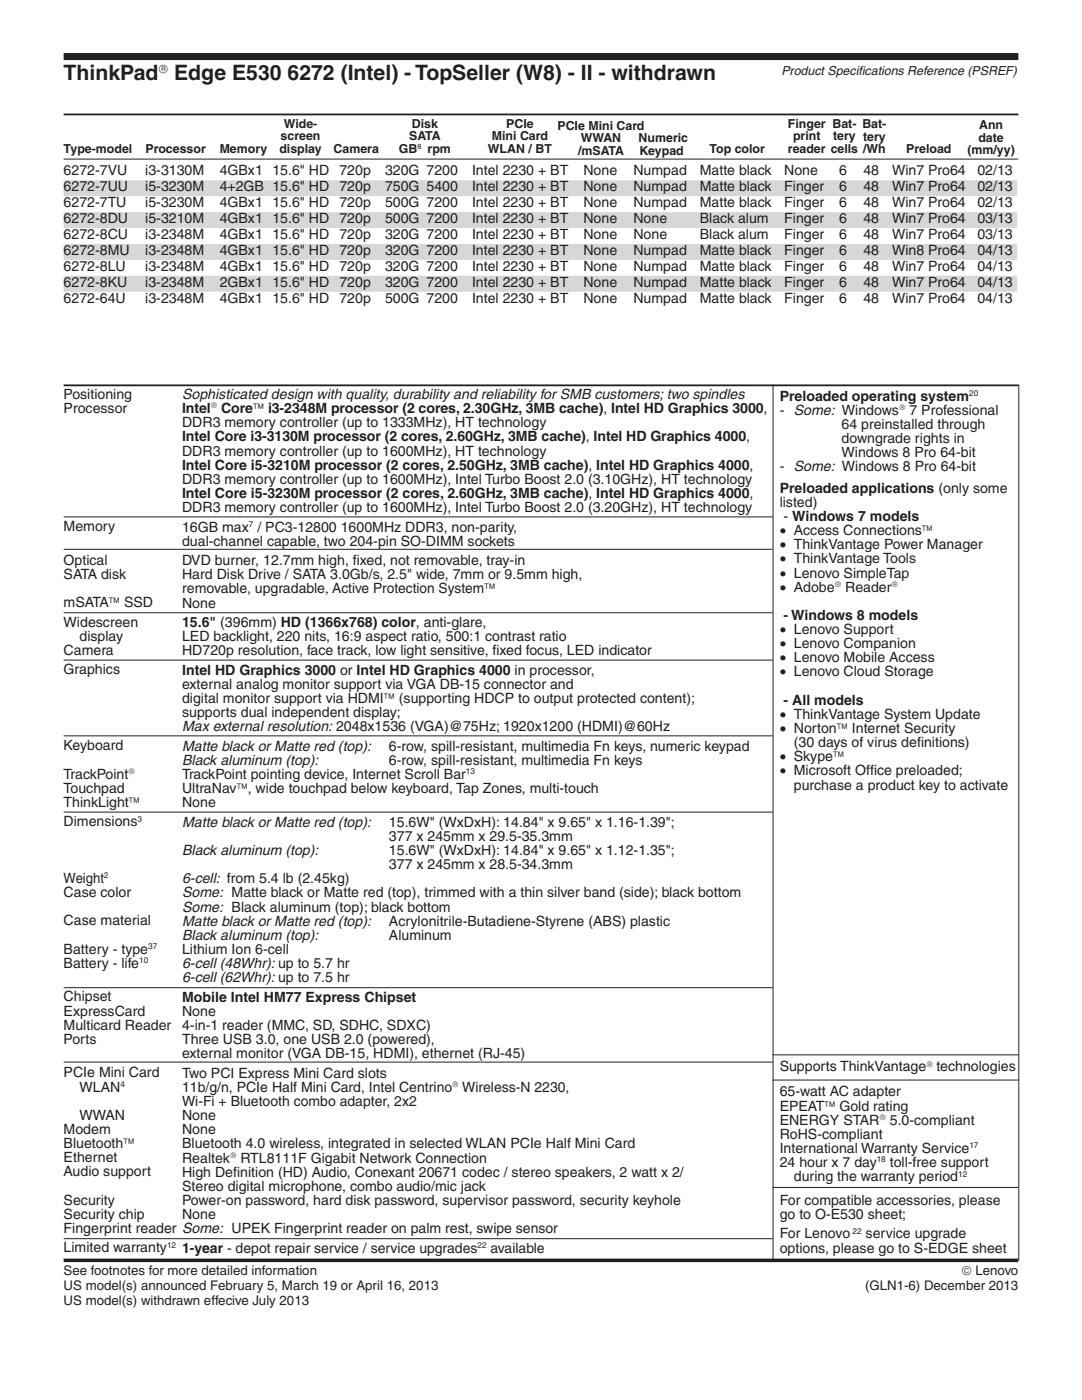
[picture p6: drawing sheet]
<svg xmlns="http://www.w3.org/2000/svg" width="216mm" height="279mm" viewBox="0 0 216 279" stroke-linecap="round" stroke-linejoin="round" font-family="sans-serif">
<defs><g id="words">
<g font-size="4.2" fill="#231f20">
<text x="12.7" y="15.9">ThinkPad</text>
<text x="34.8" y="15.9">Edge E530 6272 (Intel) - TopSeller (W8) - II - withdrawn</text>
</g>
<g font-size="2.8" fill="#231f20">
<text x="12.7" y="35">6272-7VU</text>
<text x="29" y="35">i3-3130M</text>
<text x="43.8" y="35">4GBx1 15.6&quot; HD</text>
<text x="67.7" y="35">720p</text>
<text x="76.8" y="35">320G 7200</text>
<text x="94.2" y="35">Intel 2230 + BT</text>
<text x="116.4" y="35">None</text>
<text x="126.4" y="35">Numpad</text>
<text x="139.6" y="35">Matte black</text>
<text x="156.5" y="35">None</text>
<text x="167.4" y="35">6</text>
<text x="172.3" y="35">48</text>
<text x="178" y="35">Win7 Pro64</text>
<text x="195" y="35">02/13</text>
<text x="12.7" y="38.2">6272-7UU</text>
<text x="12.7" y="41.3">6272-7TU</text>
<text x="29" y="38.2">i5-3230M</text>
<text x="29" y="41.3">i5-3230M</text>
<text x="43.8" y="38.2">4+2GB 15.6&quot; HD</text>
<text x="43.8" y="41.3">4GBx1 15.6&quot; HD</text>
<text x="67.7" y="38.2">720p</text>
<text x="67.7" y="41.3">720p</text>
<text x="76.8" y="38.2">750G 5400</text>
<text x="76.8" y="41.3">500G 7200</text>
<text x="94.2" y="38.2">Intel 2230 + BT</text>
<text x="94.2" y="41.3">Intel 2230 + BT</text>
<text x="116.4" y="38.2">None</text>
<text x="116.4" y="41.3">None</text>
<text x="126.4" y="38.2">Numpad</text>
<text x="126.4" y="41.3">Numpad</text>
<text x="139.6" y="38.2">Matte black</text>
<text x="139.6" y="41.3">Matte black</text>
<text x="156.5" y="38.2">Finger</text>
<text x="156.5" y="41.3">Finger</text>
<text x="167.4" y="38.2">6</text>
<text x="167.4" y="41.3">6</text>
<text x="172.3" y="38.2">48</text>
<text x="172.3" y="41.3">48</text>
<text x="178" y="38.2">Win7 Pro64</text>
<text x="178" y="41.3">Win7 Pro64</text>
<text x="195" y="38.2">02/13</text>
<text x="195" y="41.3">02/13</text>
<text x="12.7" y="44.5">6272-8DU</text>
<text x="12.7" y="47.7">6272-8CU</text>
<text x="29" y="44.5">i5-3210M</text>
<text x="29" y="47.7">i3-2348M</text>
<text x="43.8" y="44.5">4GBx1 15.6&quot; HD</text>
<text x="43.8" y="47.7">4GBx1 15.6&quot; HD</text>
<text x="67.7" y="44.5">720p</text>
<text x="67.7" y="47.7">720p</text>
<text x="76.8" y="44.5">500G 7200</text>
<text x="76.8" y="47.7">320G 7200</text>
<text x="94.2" y="44.5">Intel 2230 + BT</text>
<text x="94.2" y="47.7">Intel 2230 + BT</text>
<text x="116.4" y="44.5">None</text>
<text x="116.4" y="47.7">None</text>
<text x="126.4" y="44.5">None</text>
<text x="126.4" y="47.7">None</text>
<text x="139.6" y="44.5">Black alum</text>
<text x="139.6" y="47.7">Black alum</text>
<text x="156.5" y="44.5">Finger</text>
<text x="156.5" y="47.7">Finger</text>
<text x="167.4" y="44.5">6</text>
<text x="167.4" y="47.7">6</text>
<text x="172.3" y="44.5">48</text>
<text x="172.3" y="47.7">48</text>
<text x="178" y="44.5">Win7 Pro64</text>
<text x="178" y="47.7">Win7 Pro64</text>
<text x="195" y="44.5">03/13</text>
<text x="195" y="47.7">03/13</text>
<text x="12.7" y="50.9">6272-8MU</text>
<text x="29" y="50.9">i3-2348M</text>
<text x="43.8" y="50.9">4GBx1 15.6&quot; HD</text>
<text x="67.7" y="50.9">720p</text>
<text x="76.8" y="50.9">320G 7200</text>
<text x="94.2" y="50.9">Intel 2230 + BT</text>
<text x="116.4" y="50.9">None</text>
<text x="126.4" y="50.9">Numpad</text>
<text x="139.6" y="50.9">Matte black</text>
<text x="156.5" y="50.9">Finger</text>
<text x="167.4" y="50.9">6</text>
<text x="172.3" y="50.9">48</text>
<text x="178" y="50.9">Win8 Pro64</text>
<text x="195" y="50.9">04/13</text>
<text x="12.7" y="54">6272-8LU</text>
<text x="12.7" y="57.2">6272-8KU</text>
<text x="29" y="54">i3-2348M</text>
<text x="29" y="57.2">i3-2348M</text>
<text x="43.8" y="54">4GBx1 15.6&quot; HD</text>
<text x="43.8" y="57.2">2GBx1 15.6&quot; HD</text>
<text x="67.7" y="54">720p</text>
<text x="67.7" y="57.2">720p</text>
<text x="76.8" y="54">320G 7200</text>
<text x="76.8" y="57.2">320G 7200</text>
<text x="94.2" y="54">Intel 2230 + BT</text>
<text x="94.2" y="57.2">Intel 2230 + BT</text>
<text x="116.4" y="54">None</text>
<text x="116.4" y="57.2">None</text>
<text x="126.4" y="54">Numpad</text>
<text x="126.4" y="57.2">Numpad</text>
<text x="139.6" y="54">Matte black</text>
<text x="139.6" y="57.2">Matte black</text>
<text x="156.5" y="54">Finger</text>
<text x="156.5" y="57.2">Finger</text>
<text x="167.4" y="54">6</text>
<text x="167.4" y="57.2">6</text>
<text x="172.3" y="54">48</text>
<text x="172.3" y="57.2">48</text>
<text x="178" y="54">Win7 Pro64</text>
<text x="178" y="57.2">Win7 Pro64</text>
<text x="195" y="54">04/13</text>
<text x="195" y="57.2">04/13</text>
<text x="12.7" y="60.4">6272-64U</text>
<text x="29" y="60.4">i3-2348M</text>
<text x="43.8" y="60.4">4GBx1 15.6&quot; HD</text>
<text x="67.7" y="60.4">720p</text>
<text x="76.8" y="60.4">500G 7200</text>
<text x="94.2" y="60.4">Intel 2230 + BT</text>
<text x="116.4" y="60.4">None</text>
<text x="126.4" y="60.4">Numpad</text>
<text x="139.6" y="60.4">Matte black</text>
<text x="156.5" y="60.4">Finger</text>
<text x="167.4" y="60.4">6</text>
<text x="172.3" y="60.4">48</text>
<text x="178" y="60.4">Win7 Pro64</text>
<text x="195" y="60.4">04/13</text>
<text x="12.7" y="79.6">Positioning</text>
<text x="12.7" y="82.4">Processor</text>
<text x="36.3" y="79.6">Sophisticated design with quality, durability and reliability for SMB customers; two spindles</text>
<text x="36.3" y="82.4">Intel</text>
<text x="44.1" y="82.4">Core™ i3-2348M processor (2 cores, 2.30GHz, 3MB cache), Intel HD Graphics 3000,</text>
<text x="155.6" y="80">Preloaded operating system</text>
<text x="155.6" y="82.8">- Some: Windows</text>
<text x="181.5" y="82.8">7 Professional</text>
<text x="36.3" y="85.3">DDR3 memory controller (up to 1333MHz), HT technology</text>
<text x="36.3" y="88.1">Intel Core i3-3130M processor (2 cores, 2.60GHz, 3MB cache), Intel HD Graphics 4000,</text>
<text x="167.9" y="85.6">64 preinstalled through</text>
<text x="167.9" y="88.4">downgrade rights in</text>
<text x="36.3" y="90.9">DDR3 memory controller (up to 1600MHz), HT technology</text>
<text x="36.3" y="93.7">Intel Core i5-3210M processor (2 cores, 2.50GHz, 3MB cache), Intel HD Graphics 4000,</text>
<text x="155.6" y="94.1">- Some: Windows 8 Pro 64-bit</text>
<text x="167.9" y="91.3">Windows 8 Pro 64-bit</text>
<text x="36.3" y="96.6">DDR3 memory controller (up to 1600MHz), Intel Turbo Boost 2.0 (3.10GHz), HT technology</text>
<text x="36.3" y="99.4">Intel Core i5-3230M processor (2 cores, 2.60GHz, 3MB cache), Intel HD Graphics 4000,</text>
<text x="155.6" y="98.3">Preloaded applications (only some</text>
<text x="155.6" y="101.1">listed)</text>
<text x="12.7" y="106">Memory</text>
<text x="36.3" y="102.2">DDR3 memory controller (up to 1600MHz), Intel Turbo Boost 2.0 (3.20GHz), HT technology</text>
<text x="36.3" y="106.1">16GB max / PC3-12800 1600MHz DDR3, non-parity,</text>
<text x="155.6" y="106.8">• Access Connections™</text>
<text x="156.4" y="104">- Windows 7 models</text>
<text x="12.7" y="112.7">Optical</text>
<text x="36.3" y="108.9">dual-channel capable, two 204-pin SO-DIMM sockets</text>
<text x="36.3" y="112.8">DVD burner, 12.7mm high, f</text>
<text x="70.4" y="112.8">i xed, not removable, tray-in</text>
<text x="155.6" y="109.6">• ThinkVantage Power Manager</text>
<text x="155.6" y="112.4">• ThinkVantage Tools</text>
<text x="12.7" y="115.5">SATA disk</text>
<text x="36.3" y="115.6">Hard Disk Drive / SATA 3.0Gb/s, 2.5&quot; wide, 7mm or 9.5mm high,</text>
<text x="36.3" y="118.4">removable, upgradable, Active Protection System™</text>
<text x="155.6" y="115.3">• Lenovo SimpleTap</text>
<text x="155.6" y="118.1">• Adobe</text>
<text x="168.6" y="118.1">Reader</text>
<text x="12.7" y="121.2">mSATA™ SSD</text>
<text x="12.7" y="125.1">Widescreen</text>
<text x="36.3" y="121.2">None</text>
<text x="36.3" y="125.1">15.6&quot; (396mm) HD (1366x768) color, anti-glare,</text>
<text x="156.4" y="123.7">- Windows 8 models</text>
<text x="12.7" y="130.7">Camera</text>
<text x="15.9" y="127.9">display</text>
<text x="36.3" y="128">LED backlight, 220 nits, 16:9 aspect ratio, 500:1 contrast ratio</text>
<text x="36.3" y="130.8">HD720p resolution, face track, low light sensitive, f</text>
<text x="98.3" y="130.8">i xed focus, LED indicator</text>
<text x="155.6" y="126.5">• Lenovo Support</text>
<text x="155.6" y="129.4">• Lenovo Companion</text>
<text x="12.7" y="134.6">Graphics</text>
<text x="36.3" y="134.7">Intel HD Graphics 3000 or Intel HD Graphics 4000 in processor,</text>
<text x="36.3" y="137.5">external analog monitor support via VGA DB-15 connector and</text>
<text x="155.6" y="132.2">• Lenovo Mobile Access</text>
<text x="155.6" y="135">• Lenovo Cloud Storage</text>
<text x="36.3" y="140.3">digital monitor support via HDMI™ (supporting HDCP to output protected content);</text>
<text x="36.3" y="143.1">supports dual independent display;</text>
<text x="155.6" y="143.5">• ThinkVantage System Update</text>
<text x="156.4" y="140.7">- All models</text>
<text x="12.7" y="149.8">Keyboard</text>
<text x="36.3" y="145.9">Max external resolution: 2048x1536 (VGA)@75Hz; 1920x1200 (HDMI)@60Hz</text>
<text x="36.3" y="149.8">Matte black or Matte red (top):</text>
<text x="77.6" y="149.8">6-row, spill-resistant, multimedia Fn keys, numeric keypad</text>
<text x="155.6" y="146.3">• Norton™ Internet Security</text>
<text x="158.4" y="149.1">(30 days of virus def</text>
<text x="183" y="149.1">i nitions)</text>
<text x="12.7" y="155.4">TrackPoint</text>
<text x="36.3" y="152.6">Black aluminum (top):</text>
<text x="36.3" y="155.5">TrackPoint pointing device, Internet Scroll Bar</text>
<text x="77.6" y="152.6">6-row, spill-resistant, multimedia Fn keys</text>
<text x="155.6" y="151.9">• Skype™</text>
<text x="155.6" y="154.8">• Microsoft Off</text>
<text x="173.6" y="154.8">i ce preloaded;</text>
<text x="12.7" y="158.2">Touchpad</text>
<text x="12.7" y="161">ThinkLight™</text>
<text x="36.3" y="158.3">UltraNav™, wide touchpad below keyboard, Tap Zones, multi-touch</text>
<text x="36.3" y="161.1">None</text>
<text x="158.4" y="157.6">purchase a product key to activate</text>
<text x="12.7" y="164.9">Dimensions</text>
<text x="36.3" y="165">Matte black or Matte red (top):</text>
<text x="77.6" y="167.8">377 x 245mm x 29.5-35.3mm</text>
<text x="77.6" y="165">15.6W&quot; (WxDxH): 14.84&quot; x 9.65&quot; x 1.16-1.39&quot;;</text>
<text x="36.3" y="170.6">Black aluminum (top):</text>
<text x="77.6" y="173.5">377 x 245mm x 28.5-34.3mm</text>
<text x="77.6" y="170.6">15.6W&quot; (WxDxH): 14.84&quot; x 9.65&quot; x 1.12-1.35&quot;;</text>
<text x="12.7" y="176.2">Weight</text>
<text x="12.7" y="179">Case color</text>
<text x="36.3" y="176.3">6-cell: from 5.4 lb (2.45kg)</text>
<text x="36.3" y="179.1">Some: Matte black or Matte red (top), trimmed with a thin silver band (side); black bottom</text>
<text x="12.7" y="184.7">Case material</text>
<text x="36.3" y="181.9">Some: Black aluminum (top); black bottom</text>
<text x="36.3" y="184.7">Matte black or Matte red (top):</text>
<text x="77.6" y="184.7">Acrylonitrile-Butadiene-Styrene (ABS) plastic</text>
<text x="12.7" y="190.3">Battery - type</text>
<text x="36.3" y="187.6">Black aluminum (top):</text>
<text x="36.3" y="190.4">Lithium Ion 6-cell</text>
<text x="77.6" y="187.6">Aluminum</text>
<text x="12.7" y="193.2">Battery - life</text>
<text x="36.3" y="193.2">6-cell (48Whr): up to 5.7 hr</text>
<text x="36.3" y="196">6-cell (62Whr): up to 7.5 hr</text>
<text x="12.7" y="199.9">Chipset</text>
<text x="12.7" y="202.7">ExpressCard</text>
<text x="36.3" y="199.9">Mobile Intel HM77 Express Chipset</text>
<text x="36.3" y="202.7">None</text>
<text x="12.7" y="205.5">Multicard Reader</text>
<text x="12.7" y="208.3">Ports</text>
<text x="36.3" y="205.6">4-in-1 reader (MMC, SD, SDHC, SDXC)</text>
<text x="36.3" y="208.4">Three USB 3.0, one USB 2.0 (powered),</text>
<text x="12.7" y="215">PCIe Mini Card</text>
<text x="36.3" y="211.2">external monitor (VGA DB-15, HDMI), ethernet (RJ-45)</text>
<text x="36.3" y="215.1">Two PCI Express Mini Card slots</text>
<text x="155.6" y="213.8">Supports ThinkVantage</text>
<text x="186.8" y="213.8">technologies</text>
<text x="15.9" y="217.8">WLAN</text>
<text x="36.3" y="220.7">Wi-Fi + Bluetooth combo adapter, 2x2</text>
<text x="36.3" y="217.9">11b/g/n, PCIe Half Mini Card, Intel Centrino Wireless-N 2230,</text>
<text x="155.6" y="218.8">65-watt AC adapter</text>
<text x="155.6" y="221.6">EPEAT™ Gold rating</text>
<text x="12.7" y="226.3">Modem</text>
<text x="15.9" y="223.5">WWAN</text>
<text x="36.3" y="223.6">None</text>
<text x="36.3" y="226.4">None</text>
<text x="155.6" y="224.5">ENERGY STAR</text>
<text x="155.6" y="227.3">RoHS-compliant</text>
<text x="177.6" y="224.5">5.0-compliant</text>
<text x="12.7" y="229.1">Bluetooth™</text>
<text x="12.7" y="232">Ethernet</text>
<text x="36.3" y="229.2">Bluetooth 4.0 wireless, integrated in selected WLAN PCIe Half Mini Card</text>
<text x="36.3" y="232">Realtek</text>
<text x="48" y="232">RTL8111F Gigabit Network Connection</text>
<text x="155.6" y="232.9">24 hour x 7 day</text>
<text x="155.6" y="230.1">International Warranty Service</text>
<text x="177.6" y="232.9">toll-free support</text>
<text x="12.7" y="234.8">Audio support</text>
<text x="36.3" y="234.8">High Def</text>
<text x="36.3" y="237.7">Stereo digital microphone, combo audio/mic jack</text>
<text x="46.5" y="234.8">i nition (HD) Audio, Conexant 20671 codec / stereo speakers, 2 watt x 2/</text>
<text x="158.4" y="235.7">during the warranty period</text>
<text x="12.7" y="240.4">Security</text>
<text x="12.7" y="243.2">Security chip</text>
<text x="36.3" y="240.5">Power-on password, hard disk password, supervisor password, security keyhole</text>
<text x="36.3" y="243.3">None</text>
<text x="155.6" y="240.4">For compatible accessories, please</text>
<text x="155.6" y="243.3">go to O-E530 sheet;</text>
<text x="12.7" y="246.1">Fingerprint reader Some: UPEK Fingerprint reader on palm rest, swipe sensor</text>
<text x="12.7" y="249.9">Limited warranty</text>
<text x="36.3" y="250">1-year - depot repair service / service upgrades</text>
<text x="97.9" y="250">available</text>
<text x="155.6" y="247.1">For Lenovo</text>
<text x="155.6" y="250">options, please go to S-EDGE sheet</text>
<text x="172.7" y="247.1">service upgrade</text>
</g>
<g font-size="2.6" fill="#231f20">
<text x="12.7" y="254.5">See footnotes for more detailed information</text>
<text x="12.7" y="257.5">US model(s) announced February 5, March 19 or April 16, 2013</text>
<text x="172.6" y="257.5">(GLN1-6) December 2013</text>
<text x="191.9" y="254.5">© Lenovo</text>
<text x="12.7" y="260.5">US model(s) withdrawn effecive July 2013</text>
</g>
<g font-size="2.5" fill="#231f20">
<text x="31.6" y="14.5">®</text>
<text x="155.9" y="14.9">Product Specif</text>
<text x="171.3" y="14.9">i cations Reference (PSREF)</text>
<text x="56" y="28">screen</text>
<text x="56.6" y="25.5">Wide-</text>
<text x="81.7" y="28">SATA</text>
<text x="82.2" y="25.5">Disk</text>
<text x="98.1" y="28">Mini Card</text>
<text x="101" y="25.5">PCIe</text>
<text x="111.2" y="25.9">PCIe Mini Card</text>
<text x="115.9" y="28.4">WWAN</text>
<text x="127.4" y="28.4">Numeric</text>
<text x="157.2" y="25.5">Finger Bat- Bat-</text>
<text x="158.2" y="28">print</text>
<text x="166.2" y="28">tery tery</text>
<text x="195.2" y="28.3">date</text>
<text x="195.4" y="25.8">Ann</text>
<text x="12.7" y="30.5">Type-model</text>
<text x="29.1" y="30.5">Processor</text>
<text x="43.8" y="30.5">Memory</text>
<text x="55.7" y="30.5">display</text>
<text x="66.6" y="30.5">Camera</text>
<text x="79.6" y="30.5">GB</text>
<text x="85.3" y="30.5">rpm</text>
<text x="97.4" y="30.5">WLAN / BT</text>
<text x="115.3" y="30.8">/mSATA</text>
<text x="127.6" y="30.8">Keypad</text>
<text x="141.6" y="30.6">Top color</text>
<text x="157.2" y="30.5">reader cells /Wh</text>
<text x="180.8" y="30.5">Preload</text>
<text x="193" y="30.7">(mm/yy)</text>
</g>
<g font-size="1.6" fill="#231f20">
<text x="42.1" y="81.5">®</text>
<text x="179.4" y="81.9">®</text>
<text x="193.4" y="79">20</text>
<text x="49.7" y="105.1">7</text>
<text x="166.6" y="117.1">®</text>
<text x="177.9" y="117.1">®</text>
<text x="25.6" y="154.5">®</text>
<text x="93" y="154.5">13</text>
<text x="27.4" y="164">3</text>
<text x="20.8" y="175.3">2</text>
<text x="29.6" y="189.4">37</text>
<text x="27.8" y="192.2">10</text>
<text x="184.8" y="212.9">®</text>
<text x="24" y="216.9">4</text>
<text x="90.3" y="217">®</text>
<text x="175.5" y="223.5">®</text>
<text x="45.9" y="231.1">®</text>
<text x="174.9" y="232">18</text>
<text x="193.4" y="229.2">17</text>
<text x="191.2" y="234.8">12</text>
<text x="33.3" y="249">12</text>
<text x="95.3" y="249.1">22</text>
<text x="170.1" y="246.2">22</text>
</g>
<text font-size="1.4" fill="#231f20" x="83.3" y="29.7">8</text>
</g></defs>
<path d="M12.7 22.8h190.5" fill="none" stroke="#231f20" stroke-width=".35"/>
<path d="M12.7 11.3h190.5" fill="none" stroke="#231f20" stroke-width="1.4" stroke-linecap="butt"/>
<path d="M154.3 76.7v174.8M203.3 76.7v174.8M12.7 103.2h141.5M12.7 109.6h141.5M12.7 131.7h141.5M12.7 197.1h141.5M12.7 247.2h141.5" fill="none" stroke="#231f20" stroke-width=".2"/>
<path d="M12.7 36h16.3v3.2h-16.3zM29 36h14.8v3.2h-14.8zM43.8 36h10.5v3.2h-10.5zM54.3 36h13.4v3.2h-13.4zM67.7 36h9.1v3.2h-9.1zM76.8 36h8.3v3.2h-8.3zM85.1 36h9.1v3.2h-9.1zM94.2 36h22.2v3.2h-22.2zM116.4 36h10v3.2h-10zM126.4 36h13.2v3.2h-13.2zM139.6 36h16.9v3.2h-16.9zM156.5 36h10.9v3.2h-10.9zM167.4 36h4.9v3.2h-4.9zM172.3 36h5.7v3.2h-5.7zM178 36h17.1v3.2h-17.1zM195.1 36h7.9v3.2h-7.9zM12.7 42.3h16.3v3.2h-16.3zM29 42.3h14.8v3.2h-14.8zM43.8 42.3h10.5v3.2h-10.5zM54.3 42.3h13.4v3.2h-13.4zM67.7 42.3h9.1v3.2h-9.1zM76.8 42.3h8.3v3.2h-8.3zM85.1 42.3h9.1v3.2h-9.1zM94.2 42.3h22.2v3.2h-22.2zM116.4 42.3h10v3.2h-10zM126.4 42.3h13.2v3.2h-13.2zM139.6 42.3h16.9v3.2h-16.9zM156.5 42.3h10.9v3.2h-10.9zM167.4 42.3h4.9v3.2h-4.9zM172.3 42.3h5.7v3.2h-5.7zM178 42.3h17.1v3.2h-17.1zM195.1 42.3h7.9v3.2h-7.9zM12.7 48.7h16.3v3.2h-16.3zM29 48.7h14.8v3.2h-14.8zM43.8 48.7h10.5v3.2h-10.5zM54.3 48.7h13.4v3.2h-13.4zM67.7 48.7h9.1v3.2h-9.1zM76.8 48.7h8.3v3.2h-8.3zM85.1 48.7h9.1v3.2h-9.1zM94.2 48.7h22.2v3.2h-22.2zM116.4 48.7h10v3.2h-10zM126.4 48.7h13.2v3.2h-13.2zM139.6 48.7h16.9v3.2h-16.9zM156.5 48.7h10.9v3.2h-10.9zM167.4 48.7h4.9v3.2h-4.9zM172.3 48.7h5.7v3.2h-5.7zM178 48.7h17.1v3.2h-17.1zM195.1 48.7h7.9v3.2h-7.9zM12.7 55h16.3v3.2h-16.3zM29 55h14.8v3.2h-14.8zM43.8 55h10.5v3.2h-10.5zM54.3 55h13.4v3.2h-13.4zM67.7 55h9.1v3.2h-9.1zM76.8 55h8.3v3.2h-8.3zM85.1 55h9.1v3.2h-9.1zM94.2 55h22.2v3.2h-22.2zM116.4 55h10v3.2h-10zM126.4 55h13.2v3.2h-13.2zM139.6 55h16.9v3.2h-16.9zM156.5 55h10.9v3.2h-10.9zM167.4 55h4.9v3.2h-4.9zM172.3 55h5.7v3.2h-5.7zM178 55h17.1v3.2h-17.1zM195.1 55h7.9v3.2h-7.9z" fill="#d5d7d8"/>
<path d="M12.7 31.8h190.5M12.7 122.3h141.5M12.7 146.9h141.5M12.7 162.1h141.5M12.7 212h141.5M154.2 215.5h49M154.2 210.5h49M154.2 237h49" fill="none" stroke="#231f20" stroke-width=".2"/>
<path d="M12.7 76.9h190.5" fill="none" stroke="#231f20" stroke-width=".35"/>
<path d="M12.7 251.5h190.5" fill="none" stroke="#231f20" stroke-width=".71" stroke-linecap="butt"/>
<use href="#words"/>
</svg>
